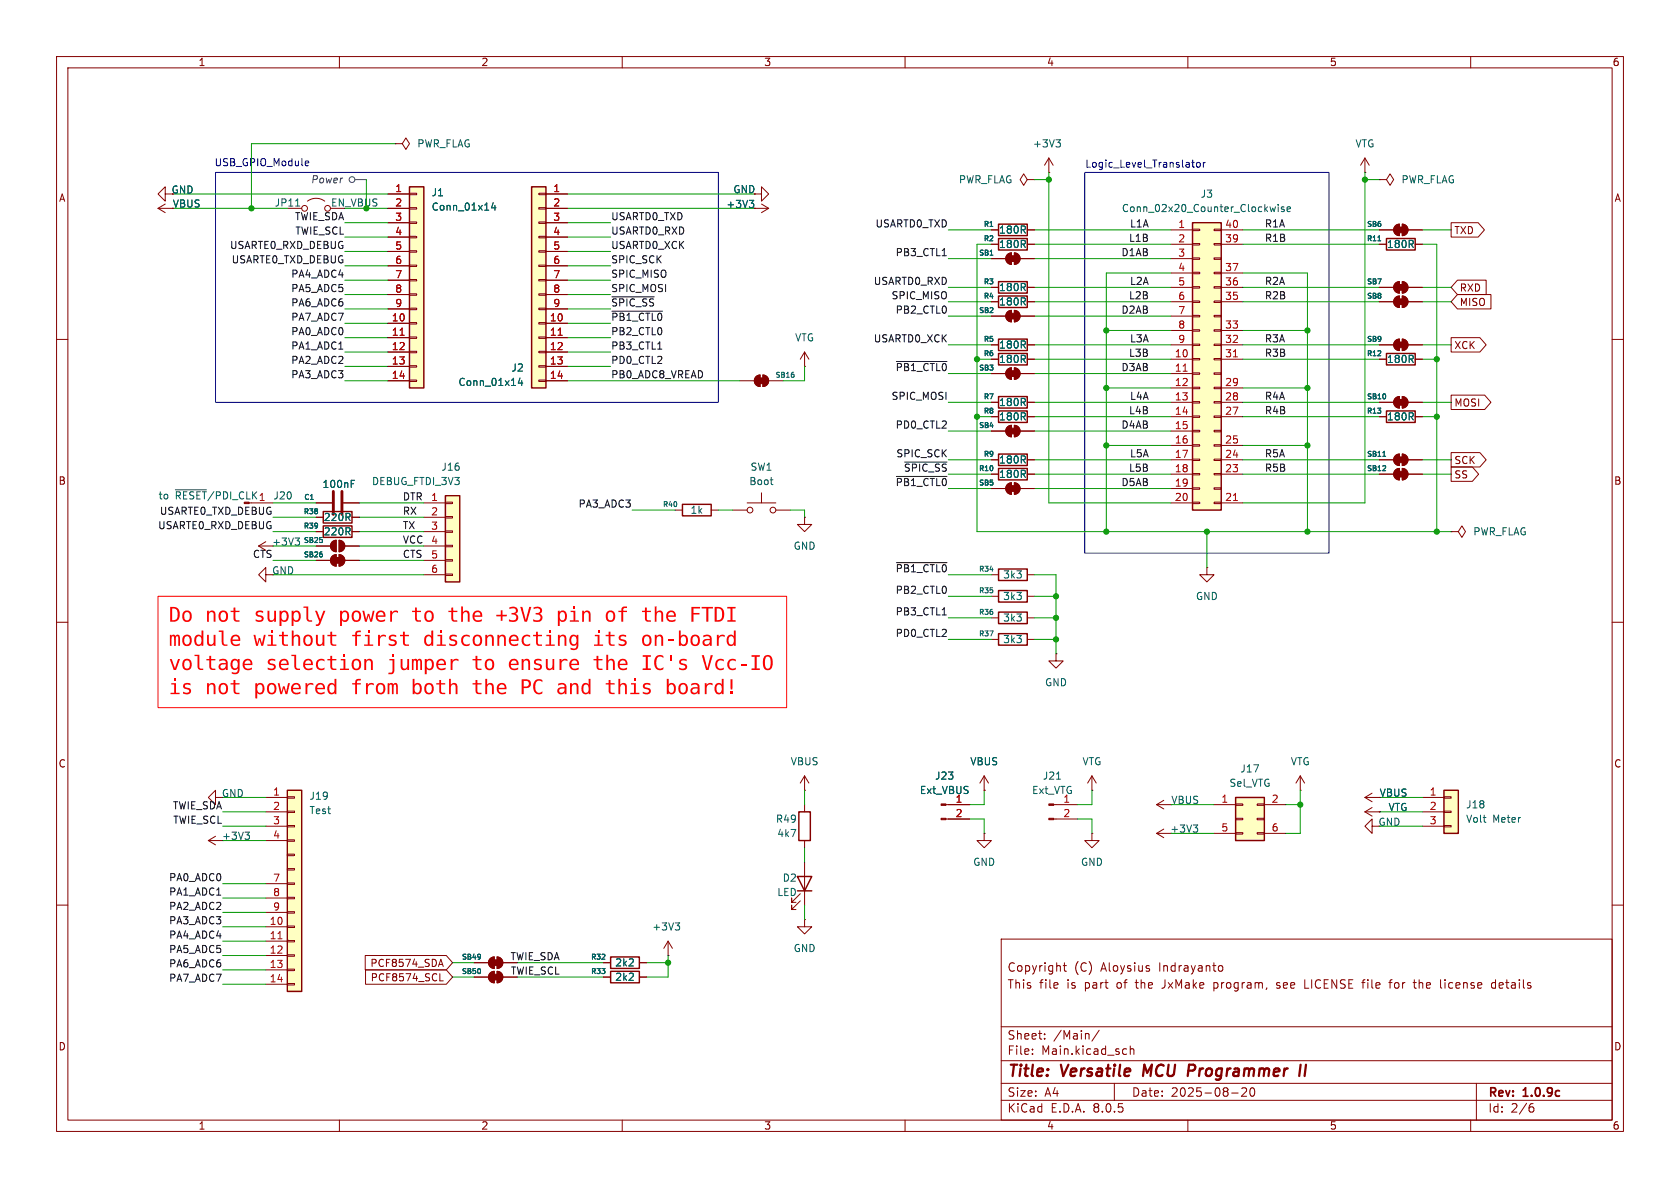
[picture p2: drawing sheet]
<svg xmlns="http://www.w3.org/2000/svg" width="297mm" height="210mm" viewBox="0 0 297 210" stroke-linecap="round" stroke-linejoin="round" font-family="sans-serif">
<defs><g id="words">
<g font-size="3.5" fill="#f00">
<text x="29.8" y="111">Do not</text>
<text x="44.8" y="111">supply</text>
<text x="59.8" y="111">power</text>
<text x="72.6" y="111">to</text>
<text x="79" y="111">the</text>
<text x="87.6" y="111">+3V3 pin</text>
<text x="106.9" y="111">of</text>
<text x="113.3" y="111">the</text>
<text x="121.8" y="111">FTDI</text>
<text x="29.8" y="115.2">module</text>
<text x="29.8" y="119.5">voltage</text>
<text x="44.8" y="115.2">without</text>
<text x="47" y="119.5">selection</text>
<text x="61.9" y="115.2">first</text>
<text x="68.3" y="119.5">jumper</text>
<text x="74.8" y="115.2">disconnecting</text>
<text x="83.3" y="119.5">to</text>
<text x="89.7" y="119.5">ensure</text>
<text x="104.7" y="119.5">the</text>
<text x="104.7" y="115.2">its</text>
<text x="113.3" y="115.2">on-board</text>
<text x="113.3" y="119.5">IC's</text>
<text x="124" y="119.5">Vcc-IO</text>
<text x="29.8" y="123.8">is</text>
<text x="36.3" y="123.8">not</text>
<text x="44.8" y="123.8">powered</text>
<text x="61.9" y="123.8">from</text>
<text x="72.6" y="123.8">both</text>
<text x="83.3" y="123.8">the</text>
<text x="91.9" y="123.8">PC and</text>
<text x="106.9" y="123.8">this</text>
<text x="117.5" y="123.8">board!</text>
</g>
<g font-size="2.8" fill="#840000">
<text x="178" y="190.9">Title:</text>
<text x="187.7" y="190.9">Versatile</text>
<text x="202.9" y="190.9">MCU</text>
<text x="211.6" y="190.9">Programmer</text>
</g>
<g font-size="2.1" fill="#840000">
<text x="178" y="172">Copyright</text>
<text x="189.9" y="172">(C)</text>
<text x="194.7" y="172">Aloysius</text>
<text x="205" y="172">Indrayanto</text>
<text x="178" y="175">This</text>
<text x="183.7" y="175">file</text>
<text x="188.7" y="175">is</text>
<text x="191.9" y="175">part</text>
<text x="197.7" y="175">of</text>
<text x="201.2" y="175">the</text>
<text x="206" y="175">JxMake</text>
<text x="215.2" y="175">program,</text>
<text x="226.5" y="175">see</text>
<text x="231.6" y="175">LICENSE</text>
<text x="242.1" y="175">file</text>
<text x="247" y="175">for</text>
<text x="251.5" y="175">the</text>
<text x="256.3" y="175">license</text>
<text x="265.5" y="175">details</text>
<text x="178" y="184">Sheet:</text>
<text x="186.2" y="184">/Main/</text>
<text x="178" y="186.7">File:</text>
<text x="184.1" y="186.7">Main.kicad_sch</text>
<text x="178" y="196.9">KiCad</text>
<text x="178" y="194.1">Size:</text>
<text x="184.7" y="194.1">A4</text>
<text x="185.7" y="196.9">E.D.A.</text>
<text x="193.3" y="196.9">8.0.5</text>
<text x="200" y="194.1">Date:</text>
<text x="207" y="194.1">2025-08-20</text>
<text x="263" y="194.3">Rev:</text>
<text x="263" y="196.9">Id:</text>
<text x="267.1" y="196.9">2/6</text>
<text x="269.4" y="194.3">1.0.9c</text>
</g>
<g font-size="1.8" fill="#840000">
<text x="35" y="11.9">1</text>
<text x="85" y="11.9">2</text>
<text x="135" y="11.9">3</text>
<text x="185" y="11.9">4</text>
<text x="235" y="11.9">5</text>
<text x="285" y="11.9">6</text>
<text x="10.3" y="35.9">A</text>
<text x="30.2" y="34.4">GND</text>
<text x="129.5" y="34.4">GND</text>
<text x="285.3" y="35.9">A</text>
<text x="30.4" y="36.9">VBUS</text>
<text x="257" y="41.6">TXD</text>
<text x="258" y="51.8">RXD</text>
<text x="258" y="54.3">MISO</text>
<text x="257" y="61.9">XCK</text>
<text x="257" y="72.1">MOSI</text>
<text x="257" y="82.2">SCK</text>
<text x="10.3" y="85.9">B</text>
<text x="257" y="84.8">SS</text>
<text x="285.3" y="85.9">B</text>
<text x="10.3" y="135.9">C</text>
<text x="285.3" y="135.9">C</text>
<text x="243.8" y="141">VBUS</text>
<text x="65.4" y="171.1">PCF8574_SDA</text>
<text x="65.4" y="173.7">PCF8574_SCL</text>
<text x="10.3" y="185.9">D</text>
<text x="285.3" y="185.9">D</text>
<text x="35" y="199.9">1</text>
<text x="85" y="199.9">2</text>
<text x="135" y="199.9">3</text>
<text x="185" y="199.9">4</text>
<text x="235" y="199.9">5</text>
<text x="285" y="199.9">6</text>
</g>
<g font-size="1.8" fill="#0000c2">
<text x="37.8" y="29.5">USB_GPIO_Module</text>
<text x="191.8" y="29.7">Logic_Level_Translator</text>
</g>
<g font-size="1.8" fill="#006464">
<text x="73.7" y="26.3">PWR_FLAG</text>
<text x="182.5" y="26.3">+3V3</text>
<text x="239.5" y="26.3">VTG</text>
<text x="76.2" y="34.9">J1</text>
<text x="169.4" y="32.6">PWR_FLAG</text>
<text x="212.2" y="35.2">J3</text>
<text x="247.7" y="32.6">PWR_FLAG</text>
<text x="48.5" y="36.7">JP11</text>
<text x="76.2" y="37.4">Conn_01x14</text>
<text x="128.3" y="37">+3V3</text>
<text x="176.5" y="41.5">180R</text>
<text x="198.2" y="37.7">Conn_02x20_Counter_Clockwise</text>
<text x="176.5" y="44">180R</text>
<text x="245.1" y="44">180R</text>
<text x="176.5" y="51.7">180R</text>
<text x="176.5" y="54.2">180R</text>
<text x="90.3" y="65.9">J2</text>
<text x="140.5" y="60.6">VTG</text>
<text x="176.5" y="64.4">180R</text>
<text x="176.5" y="61.8">180R</text>
<text x="245.1" y="64.4">180R</text>
<text x="80.9" y="68.4">Conn_01x14</text>
<text x="176.5" y="72">180R</text>
<text x="176.5" y="74.5">180R</text>
<text x="245.1" y="74.5">180R</text>
<text x="77.9" y="83.4">J16</text>
<text x="132.6" y="83.4">SW1</text>
<text x="176.5" y="82.1">180R</text>
<text x="27.9" y="88.5">to</text>
<text x="31" y="88.5">~{RESET}/PDI_CLK</text>
<text x="48.2" y="88.5">J20</text>
<text x="56.9" y="86.5">100nF</text>
<text x="65.7" y="86">DEBUG_FTDI_3V3</text>
<text x="132.4" y="86">Boot</text>
<text x="176.5" y="84.7">180R</text>
<text x="57.1" y="92.3">220R</text>
<text x="57.1" y="94.8">220R</text>
<text x="122" y="91">1k</text>
<text x="260.4" y="94.8">PWR_FLAG</text>
<text x="48" y="101.7">GND</text>
<text x="48" y="96.7">+3V3</text>
<text x="140.2" y="97.4">GND</text>
<text x="177.2" y="106.3">3k3</text>
<text x="177.2" y="102.5">3k3</text>
<text x="211.3" y="106.3">GND</text>
<text x="177.2" y="113.9">3k3</text>
<text x="177.2" y="110.1">3k3</text>
<text x="184.7" y="121.5">GND</text>
<text x="139.7" y="135.5">VBUS</text>
<text x="171.4" y="135.5">VBUS</text>
<text x="191.3" y="135.5">VTG</text>
<text x="219.2" y="136.8">J17</text>
<text x="228.1" y="135.5">VTG</text>
<text x="39.1" y="141.1">GND</text>
<text x="54.6" y="141.6">J19</text>
<text x="162.5" y="140.6">Ext_VBUS</text>
<text x="165.2" y="138">J23</text>
<text x="182.4" y="140.6">Ext_VTG</text>
<text x="184.3" y="138">J21</text>
<text x="187.9" y="142">1</text>
<text x="207" y="142.3">VBUS</text>
<text x="217.2" y="139.3">Sel_VTG</text>
<text x="245.4" y="143.6">VTG</text>
<text x="259.1" y="143.1">J18</text>
<text x="39.2" y="148.7">+3V3</text>
<text x="54.6" y="144.1">Test</text>
<text x="137.1" y="145.6">R49</text>
<text x="137.3" y="148.2">4k7</text>
<text x="206.8" y="147.4">+3V3</text>
<text x="243.6" y="146.2">GND</text>
<text x="259.1" y="145.6">Volt</text>
<text x="263.9" y="145.6">Meter</text>
<text x="172" y="153.3">GND</text>
<text x="191" y="153.3">GND</text>
<text x="137.3" y="158.6">LED</text>
<text x="138.3" y="156.1">D2</text>
<text x="115.2" y="164.7">+3V3</text>
<text x="108.7" y="173.6">2k2</text>
<text x="108.7" y="171">2k2</text>
<text x="140.2" y="168.5">GND</text>
</g>
<text font-size="1.8" fill="#484848" x="54.9" y="32.6">Power</text>
<g font-size="1.8" fill="#a90000">
<text x="69.8" y="34">1</text>
<text x="97.7" y="34">1</text>
<text x="69.8" y="36.6">2</text>
<text x="69.8" y="39.1">3</text>
<text x="69.8" y="41.7">4</text>
<text x="97.7" y="36.6">2</text>
<text x="97.7" y="39.1">3</text>
<text x="97.7" y="41.7">4</text>
<text x="208.2" y="40.4">1</text>
<text x="216.5" y="40.4">40</text>
<text x="69.8" y="44.2">5</text>
<text x="69.8" y="46.7">6</text>
<text x="97.7" y="44.2">5</text>
<text x="97.7" y="46.7">6</text>
<text x="208.2" y="42.9">2</text>
<text x="208.2" y="45.5">3</text>
<text x="216.5" y="42.9">39</text>
<text x="69.8" y="49.3">7</text>
<text x="69.8" y="51.8">8</text>
<text x="97.7" y="49.3">7</text>
<text x="97.7" y="51.8">8</text>
<text x="208.2" y="48">4</text>
<text x="208.2" y="50.5">5</text>
<text x="208.2" y="53.1">6</text>
<text x="216.5" y="53.1">35</text>
<text x="216.5" y="50.5">36</text>
<text x="216.5" y="48">37</text>
<text x="69.2" y="56.9">10</text>
<text x="69.2" y="59.4">11</text>
<text x="69.8" y="54.4">9</text>
<text x="97.1" y="56.9">10</text>
<text x="97.1" y="59.4">11</text>
<text x="97.7" y="54.4">9</text>
<text x="208.2" y="55.6">7</text>
<text x="208.2" y="58.2">8</text>
<text x="216.5" y="58.2">33</text>
<text x="69.2" y="62">12</text>
<text x="69.2" y="64.5">13</text>
<text x="97.1" y="62">12</text>
<text x="97.1" y="64.5">13</text>
<text x="207.6" y="63.2">10</text>
<text x="207.6" y="65.8">11</text>
<text x="208.2" y="60.7">9</text>
<text x="216.5" y="63.2">31</text>
<text x="216.5" y="60.7">32</text>
<text x="69.2" y="67.1">14</text>
<text x="97.1" y="67.1">14</text>
<text x="207.6" y="68.3">12</text>
<text x="207.6" y="70.9">13</text>
<text x="216.5" y="70.9">28</text>
<text x="216.5" y="68.3">29</text>
<text x="207.6" y="73.4">14</text>
<text x="207.6" y="75.9">15</text>
<text x="216.5" y="73.4">27</text>
<text x="207.6" y="78.5">16</text>
<text x="207.6" y="81">17</text>
<text x="207.6" y="83.6">18</text>
<text x="216.5" y="83.6">23</text>
<text x="216.5" y="81">24</text>
<text x="216.5" y="78.5">25</text>
<text x="45.6" y="88.6">1</text>
<text x="76.1" y="88.6">1</text>
<text x="207.6" y="86.1">19</text>
<text x="207.6" y="88.6">20</text>
<text x="216.5" y="88.6">21</text>
<text x="76.1" y="91.2">2</text>
<text x="76.1" y="93.7">3</text>
<text x="76.1" y="96.3">4</text>
<text x="76.1" y="98.8">5</text>
<text x="76.1" y="101.3">6</text>
<text x="48.2" y="140.7">1</text>
<text x="48.2" y="143.3">2</text>
<text x="168.8" y="142">1</text>
<text x="215.8" y="142">1</text>
<text x="224.7" y="142">2</text>
<text x="252.7" y="140.7">1</text>
<text x="252.7" y="143.3">2</text>
<text x="48.2" y="145.8">3</text>
<text x="48.2" y="148.3">4</text>
<text x="168.8" y="144.5">2</text>
<text x="187.9" y="144.5">2</text>
<text x="215.8" y="147.1">5</text>
<text x="224.7" y="147.1">6</text>
<text x="252.7" y="145.8">3</text>
<text x="48.2" y="156">7</text>
<text x="48.2" y="158.5">8</text>
<text x="48.2" y="161">9</text>
<text x="47.6" y="163.6">10</text>
<text x="47.6" y="166.1">11</text>
<text x="47.6" y="168.7">12</text>
<text x="47.6" y="171.2">13</text>
<text x="47.6" y="173.7">14</text>
</g>
<g font-size="1.8" fill="#0f0f0f">
<text x="52" y="39">TWIE_SDA</text>
<text x="52.1" y="41.6">TWIE_SCL</text>
<text x="107.9" y="41.6">USARTD0_RXD</text>
<text x="107.9" y="39">USARTD0_TXD</text>
<text x="154.7" y="40.3">USARTD0_TXD</text>
<text x="199.7" y="40.3">L1A</text>
<text x="223.5" y="40.3">R1A</text>
<text x="40.6" y="44.1">USARTE0_RXD_DEBUG</text>
<text x="40.9" y="46.6">USARTE0_TXD_DEBUG</text>
<text x="107.9" y="44.1">USARTD0_XCK</text>
<text x="107.9" y="46.6">SPIC_SCK</text>
<text x="158.2" y="45.4">PB3_CTL1</text>
<text x="198.2" y="45.4">D1AB</text>
<text x="199.5" y="42.8">L1B</text>
<text x="223.5" y="42.8">R1B</text>
<text x="51.4" y="49.2">PA4_ADC4</text>
<text x="51.4" y="51.7">PA5_ADC5</text>
<text x="107.9" y="49.2">SPIC_MISO</text>
<text x="107.9" y="51.7">SPIC_MOSI</text>
<text x="154.4" y="50.5">USARTD0_RXD</text>
<text x="157.5" y="53">SPIC_MISO</text>
<text x="199.5" y="53">L2B</text>
<text x="199.7" y="50.5">L2A</text>
<text x="223.5" y="50.5">R2A</text>
<text x="223.5" y="53">R2B</text>
<text x="51.4" y="54.3">PA6_ADC6</text>
<text x="51.4" y="59.3">PA0_ADC0</text>
<text x="51.4" y="56.8">PA7_ADC7</text>
<text x="107.9" y="54.3">~{SPIC_SS}</text>
<text x="107.9" y="56.8">~{PB1_CTL0}</text>
<text x="107.9" y="59.3">PB2_CTL0</text>
<text x="158.2" y="55.5">PB2_CTL0</text>
<text x="198.2" y="55.5">D2AB</text>
<text x="51.4" y="61.9">PA1_ADC1</text>
<text x="51.4" y="64.4">PA2_ADC2</text>
<text x="107.9" y="61.9">PB3_CTL1</text>
<text x="107.9" y="64.4">PD0_CTL2</text>
<text x="154.4" y="60.6">USARTD0_XCK</text>
<text x="158.2" y="65.7">~{PB1_CTL0}</text>
<text x="198.2" y="65.7">D3AB</text>
<text x="199.5" y="63.2">L3B</text>
<text x="199.7" y="60.6">L3A</text>
<text x="223.5" y="63.2">R3B</text>
<text x="223.5" y="60.6">R3A</text>
<text x="51.4" y="67">PA3_ADC3</text>
<text x="107.9" y="67">PB0_ADC8_VREAD</text>
<text x="157.5" y="70.8">SPIC_MOSI</text>
<text x="199.7" y="70.8">L4A</text>
<text x="223.5" y="70.8">R4A</text>
<text x="158.2" y="75.9">PD0_CTL2</text>
<text x="198.2" y="75.9">D4AB</text>
<text x="199.5" y="73.3">L4B</text>
<text x="223.5" y="73.3">R4B</text>
<text x="158.4" y="80.9">SPIC_SCK</text>
<text x="159.7" y="83.5">~{SPIC_SS}</text>
<text x="199.5" y="83.5">L5B</text>
<text x="199.7" y="80.9">L5A</text>
<text x="223.5" y="80.9">R5A</text>
<text x="223.5" y="83.5">R5B</text>
<text x="71.1" y="88.6">DTR</text>
<text x="102.2" y="89.8">PA3_ADC3</text>
<text x="158.2" y="86">~{PB1_CTL0}</text>
<text x="198.2" y="86">D5AB</text>
<text x="27.9" y="93.6">USARTE0_RXD_DEBUG</text>
<text x="28.2" y="91.1">USARTE0_TXD_DEBUG</text>
<text x="71.1" y="93.6">TX</text>
<text x="71.1" y="91.1">RX</text>
<text x="44.6" y="98.7">CTS</text>
<text x="71.1" y="98.7">CTS</text>
<text x="71.1" y="96.2">VCC</text>
<text x="158.2" y="101.3">~{PB1_CTL0}</text>
<text x="158.2" y="105.1">PB2_CTL0</text>
<text x="158.2" y="112.7">PD0_CTL2</text>
<text x="158.2" y="108.9">PB3_CTL1</text>
<text x="30.5" y="143.2">TWIE_SDA</text>
<text x="30.5" y="145.7">TWIE_SCL</text>
<text x="29.8" y="155.9">PA0_ADC0</text>
<text x="29.8" y="158.4">PA1_ADC1</text>
<text x="29.8" y="160.9">PA2_ADC2</text>
<text x="29.8" y="163.5">PA3_ADC3</text>
<text x="29.8" y="166">PA4_ADC4</text>
<text x="29.8" y="173.6">PA7_ADC7</text>
<text x="29.8" y="171.1">PA6_ADC6</text>
<text x="29.8" y="168.6">PA5_ADC5</text>
<text x="90.1" y="169.8">TWIE_SDA</text>
<text x="90.2" y="172.4">TWIE_SCL</text>
</g>
<text font-size="1.8" fill="#009600" x="58.4" y="36.7">EN_VBUS</text>
<g font-size="1.2" fill="#006464">
<text x="173.8" y="40.3">R1</text>
<text x="241.6" y="40.3">SB6</text>
<text x="173" y="45.4">SB1</text>
<text x="173.8" y="42.8">R2</text>
<text x="241.5" y="42.8">R11</text>
<text x="173.8" y="50.5">R3</text>
<text x="173.8" y="53">R4</text>
<text x="241.6" y="50.5">SB7</text>
<text x="241.6" y="53">SB8</text>
<text x="173" y="55.5">SB2</text>
<text x="173" y="65.7">SB3</text>
<text x="173.8" y="63.2">R6</text>
<text x="173.8" y="60.6">R5</text>
<text x="241.5" y="63.2">R12</text>
<text x="241.6" y="60.6">SB9</text>
<text x="137" y="67">SB16</text>
<text x="173.8" y="70.8">R7</text>
<text x="241.6" y="70.8">SB10</text>
<text x="173" y="75.9">SB4</text>
<text x="173.8" y="73.3">R8</text>
<text x="241.5" y="73.3">R13</text>
<text x="173" y="83.5">R10</text>
<text x="173.8" y="80.9">R9</text>
<text x="241.6" y="80.9">SB11</text>
<text x="241.6" y="83.5">SB12</text>
<text x="53.7" y="88.6">C1</text>
<text x="117.1" y="89.8">R40</text>
<text x="173" y="86">SB5</text>
<text x="53.6" y="91.1">R38</text>
<text x="53.6" y="93.6">R39</text>
<text x="53.6" y="96.2">SB25</text>
<text x="53.6" y="98.7">SB26</text>
<text x="173" y="101.3">R34</text>
<text x="173" y="105.1">R35</text>
<text x="173" y="112.7">R37</text>
<text x="173" y="108.9">R36</text>
<text x="81.5" y="172.4">SB50</text>
<text x="81.5" y="169.8">SB49</text>
<text x="104.4" y="172.4">R33</text>
<text x="104.4" y="169.8">R32</text>
</g>
</g></defs>
<g fill="none" stroke="#840000" stroke-width=".18">
<path d="M10 10h277v190h-277zM12 12h273v186h-273zM60 10v2M110 10v2M160 10v2M210 10v2M260 10v2M10 60h2M285 60h2M10 110h2M285 110h2M10 160h2"/>
<path d="M285 160h2M177 166h108v32h-108zM188 170.7h.5M188.2 170.2v1.3l.3 .2M203 171.2l.2 .2-.2 .3M203 170.7l.2 .1M214.6 173.7v1.5M214.6 174.6l.1 .1M214.7 173.7l-.1 .1M215.5 170.8l.4-.1 .3 .3v.4l-.2 .2h-.5M225.7 174.6l.4 .1M225.9 173.7l-.2 .2 .2 .3"/>
<path d="M230.7 173.2v1.5h.7M240.7 173.7h.6M241.3 173.2l-.3 .1M245.5 173.7h.6M246.1 173.2l-.4 .2v1.3M249.8 173.7h.6M250.1 174.6l.3 .1M255.5 173.2v.1M255.5 173.7v1M264.4 173.8l-.4-.1-.3 .3v.4l.1 .2h.6M264.4 173.2v1.5M60 198v2"/>
<path d="M110 198v2M160 198v2M177 194.5h108M177 191.5h108M177 187.5h108M177 181.5h108M182.5 186.3v.1M182.5 185.5v.1M184.7 183.6v.1M184.7 182.8v.1M194.3 182.1l-1.3 2M197 191.5v3"/>
<path d="M199 185.4l.2 .1M199.2 186.3l-.2 .1M199.8 184.9v1.5M199.8 185.5l.2-.1 .4 .1 .1 .9M210 198v2M217.7 193.2h1.2M220.3 192.4v.5l-.8 .9h.9M221.1 192.4a.81 .81 0 0 0 .4 1.4l.2-.1 .1-.5-.1-.8M260 198v2M261 191.5v6.5M270.6 195.7h.3l.3 .3-.1 .5-.5 .1M271 195.1l-.4 .1"/>
</g>
<path d="M202.3 188.2l-.2 2M210.2 188.2h.8M211.1 189.2l-1 .1M229.9 188.2l-.2 2M230.9 188.2l-.3 2" fill="none" stroke="#840000" stroke-width=".4"/>
<path d="M50.8 139.7h2.5v35.6h-2.5z" fill="#ffffc2"/>
<g fill="none" stroke="#840000" stroke-width=".18">
<path d="M27.9 36.8l1.3 .8M27.9 36.8h2.6M29.2 34.3v-1.3l-1.3 1.3 1.3 1.3v-1.3h1.3M29.2 36.1l-1.3 .7M50.8 36.8h2.5M54.4 35.6a2.54 2.54 0 0 1 3 0M133.3 36.8h.1M133.3 34.3h1.3v-1.3l1.3 1.3-1.3 1.3v-1.3M133.3 36.8h2.6M134.6 36.1l1.3 .7M135.9 36.8l-1.3 .8M185.4 30.5h.1"/>
<path d="M185.4 27.9l-.7 1.3M185.4 27.9v2.6M185.4 27.9l.8 1.3M243.8 31.8h1.3l.6-1.1 .7 1.1-.7 1-.6-1M243.8 31.8h.1M246.7 39.9l.7-.3v2.1a1.02 1.02 0 0 1-.9-.7 1.02 1.02 0 0 1 .2-1.1zM247.9 39.6a1.02 1.02 0 0 1 1 1 1.02 1.02 0 0 1-1 1.1zM175.3 50.8h1.2M175.3 55.9h2.5M175.3 53.3h1.2M175.3 45.7h2.5M178.1 55.2l.7-.3v2a1.02 1.02 0 0 1-.9-.6 1.02 1.02 0 0 1 .2-1.1z"/>
<path d="M178.1 45l.7-.3v2a1.02 1.02 0 0 1-.9-.6 1.02 1.02 0 0 1 .2-1.1zM179.3 54.9a1.02 1.02 0 0 1 1 1 1.02 1.02 0 0 1-1 1zM179.3 44.7a1.02 1.02 0 0 1 1 1 1.02 1.02 0 0 1-1 1zM180.3 55.9h2.6M180.3 45.7h2.6M181.6 50.8h1.3M181.6 53.3h1.3M243.8 50.8h2.6M243.8 53.3h2.6M243.8 43.2h1.3M243.8 40.6h2.6M246.7 50.1l.7-.3v2a1.02 1.02 0 0 1-.9-.6 1.02 1.02 0 0 1 .2-1.1z"/>
<path d="M246.7 52.6l.7-.3v2.1a1.02 1.02 0 0 1-.9-.7 1.02 1.02 0 0 1 .2-1.1zM247.9 49.8a1.02 1.02 0 0 1 1 1 1.02 1.02 0 0 1-1 1zM247.9 52.3a1.02 1.02 0 0 1 1 1 1.02 1.02 0 0 1-1 1.1zM247.9 59.9a1.02 1.02 0 0 1 1 1.1 1.02 1.02 0 0 1-1 1zM248.9 50.8h2.6M248.9 53.3h2.6M248.9 40.6h2.6M250.2 43.2h1.3M130.8 67.3h2.5M133.6 66.6l.8-.3v2a1.02 1.02 0 0 1-1-.6 1.02 1.02 0 0 1 .2-1.1zM134.9 66.3a1.02 1.02 0 0 1 1 1 1.02 1.02 0 0 1-1 1zM135.9 67.3h2.5"/>
<path d="M142.2 64.8h.1M142.2 62.2v2.6M142.2 62.2l-.7 1.3M142.2 62.2l.8 1.3M175.3 71.1h1.2M175.3 73.7h1.2M175.3 76.2h2.5M175.3 63.5h1.2M175.3 66h2.5M175.3 61h1.2M178.1 75.5l.7-.3v2a1.02 1.02 0 0 1-.9-.6 1.02 1.02 0 0 1 .2-1.1zM178.1 65.3l.7-.3v2.1a1.02 1.02 0 0 1-.9-.7 1.02 1.02 0 0 1 .2-1.1z"/>
<path d="M179.3 75.2a1.02 1.02 0 0 1 1 1 1.02 1.02 0 0 1-1 1zM179.3 65a1.02 1.02 0 0 1 1 1 1.02 1.02 0 0 1-1 1.1zM180.3 76.2h2.6M180.3 66h2.6M181.6 71.1h1.3M181.6 73.7h1.3M181.6 63.5h1.3M181.6 61h1.3M243.8 71.1h2.6M243.8 73.7h1.3M243.8 63.5h1.3M243.8 61h2.6"/>
<path d="M246.7 60.2l.7-.3v2.1a1.02 1.02 0 0 1-.9-.7 1.02 1.02 0 0 1 .2-1.1zM246.7 70.4l.7-.3v2a1.02 1.02 0 0 1-.9-.6 1.02 1.02 0 0 1 .2-1.1zM247.9 70.1a1.02 1.02 0 0 1 1 1 1.02 1.02 0 0 1-1 1zM248.9 71.1h2.6M248.9 61h2.6M250.2 73.7h1.3M250.2 63.5h1.3M175.3 81.3h1.2M175.3 83.8h1.2M181.6 81.3h1.3M181.6 83.8h1.3M243.8 81.3h2.6"/>
<path d="M243.8 83.8h2.6M246.7 80.6l.7-.3v2a1.02 1.02 0 0 1-.9-.6 1.02 1.02 0 0 1 .2-1.1zM246.7 83.1l.7-.3v2a1.02 1.02 0 0 1-.9-.6 1.02 1.02 0 0 1 .2-1.1zM247.9 80.3a1.02 1.02 0 0 1 1 1 1.02 1.02 0 0 1-1 1zM247.9 82.8a1.02 1.02 0 0 1 1 1 1.02 1.02 0 0 1-1 1zM248.9 81.3h2.6M248.9 83.8h2.6M256.5 94h1.3l.6-1 .7 1-.7 1-.6-1M256.5 94h.1M186.7 115.6v1.2h1.3l-1.3 1.3-1.3-1.3h1.3M186.7 115.6h.1M174 139.7h.1"/>
<path d="M174 137.2l-.8 1.2M174 137.2v2.5M174 137.2l.8 1.2M193 139.7h.1M193 137.2l-.7 1.2M193 137.2v2.5M193 137.2l.8 1.2M229.9 139.7h.1M229.9 137.2l-.8 1.2M229.9 137.2v2.5M229.9 137.2l.7 1.2M47 141h3.8"/>
<path d="M47 143.5h3.8M47 146.1h3.8M47 148.6h3.8M47 156.2h3.8M47 158.8h3.8M50.8 158.6h1.3v.3h-1.3zM50.8 156.1h1.3v.2h-1.3zM50.8 153.5h1.3v.3h-1.3zM50.8 151h1.3v.3h-1.3zM50.8 148.5h1.3v.2h-1.3zM50.8 145.9h1.3v.3h-1.3zM50.8 143.4h1.3v.2h-1.3z"/>
<path d="M50.8 140.8h1.3v.3h-1.3zM142.2 142.2v1.3M142.2 148.6v1.3M174 147.3v1.3h1.3l-1.3 1.3-1.3-1.3h1.3M174 147.3h.1M186.3 144.8h4.2M186.3 142.2h4.2M193 147.3v1.3h1.3l-1.3 1.3-1.2-1.3h1.2M193 147.3h.1M241.3 141h2.5M241.3 141l1.3 .7M242.6 146.1v-1.3l-1.3 1.3 1.3 1.2v-1.2h1.2"/>
<path d="M242.6 140.2l-1.3 .8M47 163.8h3.8M47 166.4h3.8M47 168.9h3.8M47 171.5h3.8M47 174h3.8M47 161.3h3.8M50.8 173.9h1.3v.2h-1.3zM50.8 171.3h1.3v.3h-1.3zM50.8 168.8h1.3v.2h-1.3zM50.8 166.2h1.3v.3h-1.3zM50.8 163.7h1.3v.3h-1.3z"/>
<path d="M50.8 161.2h1.3v.2h-1.3zM83.8 172.7h2.6M83.8 170.2h2.6M86.7 172l.7-.3v2a1.02 1.02 0 0 1-1-.6 1.02 1.02 0 0 1 .3-1.1zM86.7 169.5l.7-.3v2a1.02 1.02 0 0 1-1-.6 1.02 1.02 0 0 1 .3-1.1zM87.9 171.7a1.02 1.02 0 0 1 1 1 1.02 1.02 0 0 1-1 1zM87.9 169.2a1.02 1.02 0 0 1 1 1 1.02 1.02 0 0 1-1 1zM88.9 172.7h2.5M88.9 170.2h2.5M106.7 172.7h1.2M106.7 170.2h1.2M113 172.7h1.3"/>
<path d="M113 170.2h1.3M118.1 168.9h.1M118.1 166.4l-.8 1.2M118.1 166.4v2.5M118.1 166.4l.8 1.2"/>
<circle cx="53.8" cy="36.8" r=".51"/>
<circle cx="57.9" cy="36.8" r=".51"/>
</g>
<g fill="none" stroke="#840000" stroke-width=".25">
<path d="M176.5 49.8h5.1v2h-5.1zM176.5 52.3h5.1v2.1h-5.1zM176.5 59.9h5.1v2.1h-5.1zM245.1 42.2h5.1v2h-5.1zM176.5 70.1h5.1v2h-5.1zM176.5 72.6h5.1v2.1h-5.1zM176.5 62.5h5.1v2h-5.1zM245.1 72.6h5.1v2.1h-5.1zM245.1 62.5h5.1v2h-5.1zM176.5 80.3h5.1v2h-5.1zM176.5 82.8h5.1v2h-5.1zM50.8 139.7h2.5v35.6h-2.5z"/>
<path d="M141.2 143.5h2.1v5.1h-2.1zM107.9 171.7h5.1v2h-5.1zM107.9 169.2h5.1v2h-5.1z"/>
</g>
<path d="M49.1 166h.8" fill="none" stroke="#a90000" stroke-width=".18"/>
<g fill="#840000" stroke="#840000" stroke-width=".18">
<path d="M178.6 75.7h1v1h-1z"/>
<path d="M178.1 75.5l.7-.3v2a1.02 1.02 0 0 1-.9-.6 1.02 1.02 0 0 1 .2-1.1z"/>
<path d="M179.3 75.2a1.02 1.02 0 0 1 1 1 1.02 1.02 0 0 1-1 1z"/>
<path d="M178.6 55.4h1v1h-1z"/>
<path d="M178.1 55.2l.7-.3v2a1.02 1.02 0 0 1-.9-.6 1.02 1.02 0 0 1 .2-1.1z"/>
<path d="M179.3 54.9a1.02 1.02 0 0 1 1 1 1.02 1.02 0 0 1-1 1z"/>
<path d="M178.6 65.5h1v1h-1z"/>
<path d="M178.1 65.3l.7-.3v2.1a1.02 1.02 0 0 1-.9-.7 1.02 1.02 0 0 1 .2-1.1z"/>
<path d="M179.3 65a1.02 1.02 0 0 1 1 1 1.02 1.02 0 0 1-1 1.1z"/>
<path d="M178.6 45.2h1v1h-1z"/>
<path d="M178.1 45l.7-.3v2a1.02 1.02 0 0 1-.9-.6 1.02 1.02 0 0 1 .2-1.1z"/>
<path d="M179.3 44.7a1.02 1.02 0 0 1 1 1 1.02 1.02 0 0 1-1 1z"/>
<path d="M247.1 50.3h1.1v1h-1.1z"/>
<path d="M246.7 50.1l.7-.3v2a1.02 1.02 0 0 1-.9-.6 1.02 1.02 0 0 1 .2-1.1z"/>
<path d="M247.9 49.8a1.02 1.02 0 0 1 1 1 1.02 1.02 0 0 1-1 1z"/>
<path d="M247.1 52.8h1.1v1h-1.1z"/>
<path d="M246.7 52.6l.7-.3v2.1a1.02 1.02 0 0 1-.9-.7 1.02 1.02 0 0 1 .2-1.1z"/>
<path d="M247.9 52.3a1.02 1.02 0 0 1 1 1 1.02 1.02 0 0 1-1 1.1z"/>
<path d="M247.1 60.5h1.1v1h-1.1z"/>
<path d="M246.7 60.2l.7-.3v2.1a1.02 1.02 0 0 1-.9-.7 1.02 1.02 0 0 1 .2-1.1z"/>
<path d="M247.9 59.9a1.02 1.02 0 0 1 1 1.1 1.02 1.02 0 0 1-1 1z"/>
<path d="M247.1 40.1h1.1v1h-1.1z"/>
<path d="M246.7 39.9l.7-.3v2.1a1.02 1.02 0 0 1-.9-.7 1.02 1.02 0 0 1 .2-1.1z"/>
<path d="M247.9 39.6a1.02 1.02 0 0 1 1 1 1.02 1.02 0 0 1-1 1.1z"/>
<path d="M87.1 172.2h1v1h-1z"/>
<path d="M86.7 172l.7-.3v2a1.02 1.02 0 0 1-1-.6 1.02 1.02 0 0 1 .3-1.1z"/>
<path d="M87.9 171.7a1.02 1.02 0 0 1 1 1 1.02 1.02 0 0 1-1 1z"/>
<path d="M87.1 169.7h1v1h-1z"/>
<path d="M86.7 169.5l.7-.3v2a1.02 1.02 0 0 1-1-.6 1.02 1.02 0 0 1 .3-1.1z"/>
<path d="M87.9 169.2a1.02 1.02 0 0 1 1 1 1.02 1.02 0 0 1-1 1z"/>
<path d="M247.1 80.8h1.1v1h-1.1z"/>
<path d="M246.7 80.6l.7-.3v2a1.02 1.02 0 0 1-.9-.6 1.02 1.02 0 0 1 .2-1.1z"/>
<path d="M247.9 80.3a1.02 1.02 0 0 1 1 1 1.02 1.02 0 0 1-1 1z"/>
<path d="M247.1 83.3h1.1v1h-1.1z"/>
<path d="M246.7 83.1l.7-.3v2a1.02 1.02 0 0 1-.9-.6 1.02 1.02 0 0 1 .2-1.1z"/>
<path d="M247.9 82.8a1.02 1.02 0 0 1 1 1 1.02 1.02 0 0 1-1 1z"/>
<path d="M247.1 70.6h1.1v1h-1.1z"/>
<path d="M246.7 70.4l.7-.3v2a1.02 1.02 0 0 1-.9-.6 1.02 1.02 0 0 1 .2-1.1z"/>
<path d="M247.9 70.1a1.02 1.02 0 0 1 1 1 1.02 1.02 0 0 1-1 1z"/>
<path d="M185.4 144.7h.9v.2h-.9z"/>
<path d="M185.4 142.1h.9v.3h-.9z"/>
<path d="M134.1 66.8h1v1h-1z"/>
<path d="M134.9 66.3a1.02 1.02 0 0 1 1 1 1.02 1.02 0 0 1-1 1z"/>
<path d="M133.6 66.6l.8-.3v2a1.02 1.02 0 0 1-1-.6 1.02 1.02 0 0 1 .2-1.1z"/>
</g>
<path d="M52.3 36.4h.7M132.5 35.4h.8l-.5 .5M133 35.9l.3 .2v.3l-.3 .3M186.7 24.7h.8l-.5 .5M187.2 25.2l.3 .2v.3l-.3 .3M175 45.1h.5M243.6 42.6h.5M244.5 80.7h.5M186.8 137.7h.7M119.4 163.1h.8l-.5 .5M119.9 163.6l.3 .3v.3l-.3 .2" fill="none" stroke="#006464" stroke-width=".18"/>
<path d="M255.3 139.7h2.5v7.6h-2.5z" fill="#ffffc2"/>
<path d="M241.3 143.5h2.5M241.3 143.5l1.3 .8M242.6 142.7l-1.3 .8M243.8 143.5h.1M251.5 141h3.8M251.5 143.5h3.8M251.5 146.1h3.8M255.3 145.9h1.2v.3h-1.2zM255.3 143.4h1.2v.2h-1.2zM255.3 140.8h1.2v.3h-1.2z" fill="none" stroke="#840000" stroke-width=".18"/>
<path d="M255.3 139.7h2.5v7.6h-2.5z" fill="none" stroke="#840000" stroke-width=".25"/>
<path d="M94 33h2.5v35.6h-2.5z" fill="#ffffc2"/>
<g fill="none" stroke="#840000" stroke-width=".18">
<path d="M95.2 39.2h1.3v.3h-1.3zM95.2 36.7h1.3v.3h-1.3zM95.2 34.2h1.3v.2h-1.3zM96.5 34.3h3.8M96.5 36.8h3.8M96.5 39.4h3.8M95.2 59.6h1.3v.2h-1.3zM95.2 57h1.3v.3h-1.3zM95.2 54.5h1.3v.2h-1.3zM95.2 51.9h1.3v.3h-1.3zM95.2 49.4h1.3v.3h-1.3zM95.2 46.9h1.3v.2h-1.3z"/>
<path d="M95.2 44.3h1.3v.3h-1.3zM95.2 41.8h1.3v.2h-1.3zM96.5 57.2h3.8M96.5 59.7h3.8M96.5 41.9h3.8M96.5 44.5h3.8M96.5 47h3.8M96.5 49.5h3.8M96.5 52.1h3.8M96.5 54.6h3.8M95.2 67.2h1.3v.2h-1.3zM95.2 64.6h1.3v.3h-1.3z"/>
<path d="M95.2 62.1h1.3v.3h-1.3zM96.5 62.2h3.8M96.5 64.8h3.8M96.5 67.3h3.8"/>
</g>
<path d="M94 33h2.5v35.6h-2.5z" fill="none" stroke="#840000" stroke-width=".25"/>
<path d="M98.7 59.3h.7" fill="none" stroke="#a90000" stroke-width=".18"/>
<path d="M91.9 66.8l-.3 .9h.8M92.2 67.3v.8" fill="none" stroke="#006464" stroke-width=".18"/>
<path d="M72.4 33h2.5v35.6h-2.5z" fill="#ffffc2"/>
<g fill="none" stroke="#840000" stroke-width=".18">
<path d="M68.6 34.3h3.8M68.6 36.8h3.8M68.6 39.4h3.8M72.4 39.2h1.3v.3h-1.3zM72.4 36.7h1.3v.3h-1.3zM72.4 34.2h1.3v.2h-1.3zM68.6 57.2h3.8M68.6 59.7h3.8M68.6 41.9h3.8M68.6 44.5h3.8M68.6 47h3.8M68.6 49.5h3.8"/>
<path d="M68.6 52.1h3.8M68.6 54.6h3.8M72.4 59.6h1.3v.2h-1.3zM72.4 57h1.3v.3h-1.3zM72.4 54.5h1.3v.2h-1.3zM72.4 51.9h1.3v.3h-1.3zM72.4 49.4h1.3v.3h-1.3zM72.4 46.9h1.3v.2h-1.3zM72.4 44.3h1.3v.3h-1.3zM72.4 41.8h1.3v.2h-1.3zM68.6 62.2h3.8M68.6 64.8h3.8"/>
<path d="M68.6 67.3h3.8M72.4 67.2h1.3v.2h-1.3zM72.4 64.6h1.3v.3h-1.3zM72.4 62.1h1.3v.3h-1.3zM204.5 142.2l1.2 .8M204.5 142.2h2.5M204.5 147.3l1.2 .8M204.5 147.3h2.5M205.7 141.5l-1.2 .7M205.7 146.6l-1.2 .7"/>
</g>
<path d="M72.4 33h2.5v35.6h-2.5z" fill="none" stroke="#840000" stroke-width=".25"/>
<path d="M70.7 59.3h.8" fill="none" stroke="#a90000" stroke-width=".18"/>
<path d="M87.2 35.8l-.3 .9h.8M87.5 36.3v.9M211 145.8h.7l-.4 .5M211.5 146.3l.2 .3v.3l-.2 .2" fill="none" stroke="#006464" stroke-width=".18"/>
<path d="M218.4 141h5.1v7.6h-5.1z" fill="#ffffc2"/>
<g fill="none" stroke="#840000" stroke-width=".18">
<path d="M181.6 31.8l-.6-1.1-.7 1.1 .7 1 .6-1h1.3M182.9 31.8h.1M175.3 43.2h1.2M175.3 40.6h1.2M181.6 43.2h1.3M181.6 40.6h1.3M45.7 96.5h2.6M45.7 96.5l1.3 .8M47 95.8l-1.3 .7M214.6 142.2h3.8M214.6 147.3h3.8M218.4 147.2h1.3v.2h-1.3z"/>
<path d="M218.4 144.7h1.3v.2h-1.3zM218.4 142.1h1.3v.3h-1.3zM222.2 147.2h1.3v.2h-1.3zM222.2 144.7h1.3v.2h-1.3zM222.2 142.1h1.3v.3h-1.3zM223.5 142.2h3.8M223.5 147.3h3.8"/>
</g>
<path d="M176.5 39.6h5.1v2.1h-5.1zM176.5 42.2h5.1v2h-5.1zM218.4 141h5.1v7.6h-5.1z" fill="none" stroke="#840000" stroke-width=".25"/>
<path d="M52.2 95.1h.8l-.5 .5M52.7 95.6l.3 .2v.3l-.3 .3" fill="none" stroke="#006464" stroke-width=".18"/>
<path d="M210.8 39.4h5.1v50.8h-5.1z" fill="#ffffc2"/>
<g fill="none" stroke="#840000" stroke-width=".18">
<path d="M69.8 25.4h1.3l.7-1 .6 1-.6 1-.7-1M69.8 25.4h.1M241.3 30.5h.1M241.3 27.9l-.8 1.3M241.3 27.9v2.6M241.3 27.9l.8 1.3M207 40.6h3.8M207 43.2h3.8M207 45.7h3.8M207 58.4h3.8M207 53.3h3.8M207 50.8h3.8"/>
<path d="M207 48.3h3.8M207 55.9h3.8M210.8 58.3h1.3v.2h-1.3zM210.8 55.8h1.3v.2h-1.3zM210.8 53.2h1.3v.3h-1.3zM210.8 50.7h1.3v.2h-1.3zM210.8 48.1h1.3v.3h-1.3zM210.8 45.6h1.3v.2h-1.3zM210.8 43.1h1.3v.2h-1.3zM210.8 40.5h1.3v.3h-1.3zM214.6 58.3h1.3v.2h-1.3zM214.6 55.8h1.3v.2h-1.3z"/>
<path d="M214.6 53.2h1.3v.3h-1.3zM214.6 50.7h1.3v.2h-1.3zM214.6 48.1h1.3v.3h-1.3zM214.6 45.6h1.3v.2h-1.3zM214.6 43.1h1.3v.2h-1.3zM214.6 40.5h1.3v.3h-1.3zM215.9 40.6h3.8M215.9 43.2h3.8M215.9 58.4h3.8M215.9 53.3h3.8M215.9 50.8h3.8M215.9 48.3h3.8"/>
<path d="M207 63.5h3.8M207 66h3.8M207 68.6h3.8M207 71.1h3.8M207 73.7h3.8M207 76.2h3.8M207 78.7h3.8M207 61h3.8M210.8 78.6h1.3v.3h-1.3zM210.8 76.1h1.3v.2h-1.3zM210.8 73.5h1.3v.3h-1.3zM210.8 71h1.3v.2h-1.3z"/>
<path d="M210.8 68.5h1.3v.2h-1.3zM210.8 65.9h1.3v.3h-1.3zM210.8 63.4h1.3v.2h-1.3zM210.8 60.8h1.3v.3h-1.3zM214.6 78.6h1.3v.3h-1.3zM214.6 76.1h1.3v.2h-1.3zM214.6 73.5h1.3v.3h-1.3zM214.6 71h1.3v.2h-1.3zM214.6 68.5h1.3v.2h-1.3zM214.6 65.9h1.3v.3h-1.3zM214.6 63.4h1.3v.2h-1.3zM214.6 60.8h1.3v.3h-1.3z"/>
<path d="M215.9 63.5h3.8M215.9 68.6h3.8M215.9 71.1h3.8M215.9 73.7h3.8M215.9 78.7h3.8M215.9 61h3.8M55.9 88.9h2.8M55.9 91.4h1.2M55.9 96.5h2.5M55.9 94h1.2M55.9 99.1h2.5M58.7 95.8l.7-.3v2a1.02 1.02 0 0 1-.9-.6 1.02 1.02 0 0 1 .2-1.1z"/>
<path d="M58.7 98.3l.7-.3v2.1a1.02 1.02 0 0 1-.9-.7 1.02 1.02 0 0 1 .2-1.1zM59.9 95.5a1.02 1.02 0 0 1 1.1 1 1.02 1.02 0 0 1-1.1 1zM59.9 98a1.02 1.02 0 0 1 1.1 1.1 1.02 1.02 0 0 1-1.1 1zM60.7 88.9h2.8M61 96.5h2.5M61 99.1h2.5M62.2 91.4h1.3M62.2 94h1.3M175.3 86.4h2.5M178.1 85.6l.7-.3v2.1a1.02 1.02 0 0 1-.9-.7 1.02 1.02 0 0 1 .2-1.1zM179.3 85.3a1.02 1.02 0 0 1 1 1.1 1.02 1.02 0 0 1-1 1zM180.3 86.4h2.6"/>
<path d="M207 81.3h3.8M207 83.8h3.8M207 86.4h3.8M207 88.9h3.8M210.8 88.8h1.3v.2h-1.3zM210.8 86.2h1.3v.3h-1.3zM210.8 83.7h1.3v.2h-1.3zM210.8 81.2h1.3v.2h-1.3zM214.6 88.8h1.3v.2h-1.3zM214.6 86.2h1.3v.3h-1.3zM214.6 83.7h1.3v.2h-1.3zM214.6 81.2h1.3v.2h-1.3z"/>
<path d="M215.9 81.3h3.8M215.9 83.8h3.8M215.9 88.9h3.8M47 101.6v-1.3l-1.3 1.3 1.3 1.3v-1.3h1.3M175.3 105.4h1.2M175.3 113h1.2M175.3 109.2h1.2M175.3 101.6h1.2M181.6 105.4h1.3M181.6 113h1.3M181.6 109.2h1.3M181.6 101.6h1.3"/>
<path d="M213.4 100.3v1.3h1.2l-1.2 1.3-1.3-1.3h1.3M213.4 100.3h.1M36.8 148.6l1.3 .8M36.8 148.6h2.6M38.1 141v-1.3l-1.3 1.3 1.3 1.2v-1.2h1.3M38.1 147.8l-1.3 .8M141.5 159.3l-1.5 1.5v-.8v.8h.7M141.5 158l-1.5 1.5v-.7v.7h.7M142.2 152.4v7.6"/>
</g>
<path d="M210.8 39.4h5.1v50.8h-5.1zM57.1 90.4h5.1v2.1h-5.1zM57.1 93h5.1v2h-5.1zM176.5 104.4h5.1v2h-5.1zM176.5 112h5.1v2h-5.1zM176.5 108.2h5.1v2h-5.1zM176.5 100.6h5.1v2h-5.1zM141 154.9h2.5l-1.3 2.6zM141 157.5h2.5" fill="none" stroke="#840000" stroke-width=".25"/>
<path d="M209.2 65.6h.7M218 63.1h.8M218 88.5h.8" fill="none" stroke="#a90000" stroke-width=".18"/>
<path d="M225.5 36.6l-.3 .8-.2-.6M226 36.1v.2M226 36.6v.8M227 36.6h-.3l-.2 .1 .1 .2 .4 .1v.3h-.5M227.5 37l.6-.1v-.3h-.4l-.2 .1 .1 .6h.5M62.1 85.5h.4M62.1 84.9h.6M43.3 147.1h.8l-.4 .5M43.9 147.6l.2 .2v.3l-.2 .3" fill="none" stroke="#006464" stroke-width=".18"/>
<g fill="#840000" stroke="#840000" stroke-width=".18">
<path d="M58.7 95.8l.7-.3v2a1.02 1.02 0 0 1-.9-.6 1.02 1.02 0 0 1 .2-1.1z"/>
<path d="M59.9 95.5a1.02 1.02 0 0 1 1.1 1 1.02 1.02 0 0 1-1.1 1z"/>
<path d="M59.2 98.6h1v1h-1z"/>
<path d="M58.7 98.3l.7-.3v2.1a1.02 1.02 0 0 1-.9-.7 1.02 1.02 0 0 1 .2-1.1z"/>
<path d="M59.9 98a1.02 1.02 0 0 1 1.1 1.1 1.02 1.02 0 0 1-1.1 1z"/>
<path d="M178.6 85.9h1v1h-1z"/>
<path d="M178.1 85.6l.7-.3v2.1a1.02 1.02 0 0 1-.9-.7 1.02 1.02 0 0 1 .2-1.1z"/>
<path d="M179.3 85.3a1.02 1.02 0 0 1 1 1.1 1.02 1.02 0 0 1-1 1z"/>
</g>
<path d="M58.9 86.9v4M60.5 86.9v4" fill="none" stroke="#840000" stroke-width=".51"/>
<path d="M78.7 87.6h2.6v15.3h-2.6z" fill="#ffffc2"/>
<g fill="none" stroke="#840000" stroke-width=".18">
<path d="M256.5 39.4h4.8l1.1 1.2-1.1 1.3h-4.8zM256.5 59.7h5.1l1.1 1.3-1.1 1.2h-5.1zM257.7 52.1h5.9v2.5h-5.9l-1.2-1.3zM257.7 49.5h5v2.6h-5l-1.2-1.3zM256.5 69.8h6l1.1 1.3-1.1 1.3h-6zM44.4 88.9h3.9M74.9 88.9h3.8M74.9 91.4h3.8M74.9 94h3.8M74.9 96.5h3.8M74.9 99.1h3.8M78.7 98.9h1.3v.3h-1.3z"/>
<path d="M78.7 96.4h1.3v.2h-1.3zM78.7 93.9h1.3v.2h-1.3zM78.7 91.3h1.3v.3h-1.3zM78.7 88.8h1.3v.2h-1.3zM119.4 90.2h1.2M125.7 90.2h1.3M129.5 90.2h2.6M132.1 88.9h5.1M134.6 87.1v1.8M137.2 90.2h2.5M142.2 91.4v1.3h1.3l-1.3 1.3-1.2-1.3h1.2M142.2 91.4h.1"/>
<path d="M256.5 82.5h3.8l1.1 1.3-1.1 1.3h-3.8zM256.5 80h5.1l1.1 1.3-1.1 1.3h-5.1zM74.9 101.6h3.8M78.7 101.5h1.3v.2h-1.3zM142.2 139.7h.1M142.2 137.2l-.7 1.2M142.2 137.2v2.5M142.2 137.2l.8 1.2M167.2 144.8h4.2M167.2 142.2h4.2M64.6 168.9h14.3l1.1 1.3-1.1 1.3h-14.3zM64.6 171.4h14.3l1.1 1.3-1.1 1.3h-14.3z"/>
<path d="M77.6 170.5h.6M77.8 173.4h.6M77.9 169.6l.5 1.3M142.2 162.6v1.2h1.3l-1.3 1.3-1.2-1.3h1.2M142.2 162.6h.1"/>
<circle cx="132.6" cy="90.2" r=".51"/>
<circle cx="136.7" cy="90.2" r=".51"/>
</g>
<path d="M78.7 87.6h2.6v15.3h-2.6zM120.6 89.2h5.1v2h-5.1z" fill="none" stroke="#840000" stroke-width=".25"/>
<path d="M31 86.6h5.5M136.2 84.8h.4M136.5 85.7h.1" fill="none" stroke="#006464" stroke-width=".18"/>
<g fill="#840000" stroke="#840000" stroke-width=".18">
<path d="M166.4 144.7h.8v.2h-.8z"/>
<path d="M166.4 142.1h.8v.3h-.8z"/>
</g>
<g fill="none" stroke="#484848" stroke-width=".18">
<path d="M62.7 31.8h2.1"/>
<circle cx="62.2" cy="31.8" r=".51"/>
</g>
<path d="M108.2 52.5h7.5M108.2 55h8.9M166.6 45.2h.7M116.3 61.7h.7M158.5 63.9h8.9M158.5 84.2h8.9M158.5 99.5h8.9M159.9 81.7h7.5M166.6 108.7h.7" fill="none" stroke="#0f0f0f" stroke-width=".18"/>
<path d="M54.2 28.5h.3l.1 .3-.6 .1M54.5 29.2l-.3 .1M210.7 28.7h.5M210.9 28.3v1.1l.3 .2M211.6 28.8l.2-.1 .3 .1 .1 .5-.1 .2-.3 .1-.2-.2zM212.7 28.7v.9M213.1 28.7l-.4 .3" fill="none" stroke="#0000c2" stroke-width=".18"/>
<path d="M27.9 105.4h111.2v19.7h-111.2z" fill="none" stroke="#f00" stroke-width=".18"/>
<g fill="#f00">
<path d="M55.7 108h.3l.6 1.5 .6-1.5h.3l-.8 2.1a.69 .69 0 0 1-.9 .6v-.3l.4-.1 .3-.4z"/>
<path d="M83.8 108.2a.87 .87 0 0 1 1.1-.2 .87 .87 0 0 1 .4 1h-1.4a.75 .75 0 0 0 .5 .7 .75 .75 0 0 0 .8-.2v.3a1.04 1.04 0 0 1-1.2 0 1.04 1.04 0 0 1-.5-1h1.4a.53 .53 0 0 0-.5-.6 .53 .53 0 0 0-.5 .6h-.4z"/>
<path d="M102.9 108h.3v.3a.63 .63 0 0 1 .8-.3 .63 .63 0 0 1 .4 .7v1.2h-.3v-1.2a.44 .44 0 0 0-.5-.5 .44 .44 0 0 0-.4 .6v1.1h-.3z"/>
<path d="M118 108.2a.87 .87 0 0 1 1.1-.2 .87 .87 0 0 1 .4 1h-1.4a.75 .75 0 0 0 .5 .7 .75 .75 0 0 0 .8-.2v.3a1.04 1.04 0 0 1-1.1 0 1.04 1.04 0 0 1-.5-1h1.4a.53 .53 0 0 0-.6-.6 .53 .53 0 0 0-.5 .6h-.3z"/>
<path d="M55.9 112.2h.3v1.2a.44 .44 0 0 0 .5 .5 .44 .44 0 0 0 .3-.6v-1.1h.3v2h-.3v-.3a.63 .63 0 0 1-.8 .3 .63 .63 0 0 1-.3-.8z"/>
<path d="M58.4 111.7h.3v.5h.8v.3h-.8l.1 1.3 .1 .1h.6v.3h-.4a.54 .54 0 0 1-.7-.7v-1h-.5v-.3h.5z"/>
<path d="M68.9 112.4l.4-.2 .7 .1v.3l-.2-.1a.39 .39 0 0 0-.5 0 .39 .39 0 0 0-.2 .4l.3 .1a.63 .63 0 0 1 .7 .7 .63 .63 0 0 1-.9 .5l-.5-.1v-.4l.2 .1a.49 .49 0 0 0 .6 .1 .49 .49 0 0 0 .3-.4l-.4-.2a.56 .56 0 0 1-.6-.3 .56 .56 0 0 1 .1-.6z"/>
<path d="M71.2 111.7h.4v.5h.7v.3h-.7v1.3l.2 .1h.5v.3h-.4a.54 .54 0 0 1-.7-.7v-1h-.5v-.3h.5z"/>
<path d="M96.6 112.2h.8v1.7h.7v.3h-1.6v-.3h.6v-1.4h-.5z"/>
<path d="M98.6 112.2h.4v.3a.63 .63 0 0 1 .7-.3 .63 .63 0 0 1 .4 .8v1.2h-.3v-1.2a.44 .44 0 0 0-.5-.5 .44 .44 0 0 0-.3 .6v1.1h-.4z"/>
<path d="M100.9 112.4a.63 .63 0 0 1 1 .1v-.3h.4v1.8a.87 .87 0 0 1-.5 .9 .87 .87 0 0 1-.9-.1v-.3l.2 .1a.58 .58 0 0 0 .7-.1 .58 .58 0 0 0 .1-.7 .73 .73 0 0 1-.9 .3 .73 .73 0 0 1-.4-.9h.4a.51 .51 0 0 0 .5 .7 .51 .51 0 0 0 .4-.7 .51 .51 0 0 0-.4-.7 .51 .51 0 0 0-.5 .7h-.4l.1-.6z"/>
<path d="M109.5 112.4l.4-.2 .8 .1v.3l-.3-.1a.39 .39 0 0 0-.5 0 .39 .39 0 0 0-.1 .4l.2 .1a.63 .63 0 0 1 .8 .7 .63 .63 0 0 1-.9 .5l-.5-.1v-.4l.2 .1a.49 .49 0 0 0 .5 .1 .49 .49 0 0 0 .3-.4l-.4-.2a.56 .56 0 0 1-.6-.3 .56 .56 0 0 1 .1-.6z"/>
<path d="M128.8 112.4a.64 .64 0 0 1 .9 .1v-1h.4v2.7h-.4v-.3a.74 .74 0 0 1-.9 .2 .74 .74 0 0 1-.3-.9h.3a.52 .52 0 0 0 .5 .7 .52 .52 0 0 0 .4-.7 .52 .52 0 0 0-.4-.7 .52 .52 0 0 0-.5 .7h-.3v-.5z"/>
<path d="M41.1 116.6a.63 .63 0 0 1 .9 .2v-.3h.4v1.8a.87 .87 0 0 1-.5 .8 .87 .87 0 0 1-.9 0v-.3l.2 .1a.58 .58 0 0 0 .7-.1 .58 .58 0 0 0 .1-.7 .73 .73 0 0 1-.9 .2 .73 .73 0 0 1-.3-.9h.3a.51 .51 0 0 0 .5 .8 .51 .51 0 0 0 .4-.8 .51 .51 0 0 0-.4-.7 .51 .51 0 0 0-.5 .7h-.3l.1-.5z"/>
<path d="M43.1 116.7a.87 .87 0 0 1 1.1-.1 .87 .87 0 0 1 .4 1h-1.4a.75 .75 0 0 0 .5 .6 .75 .75 0 0 0 .8-.2v.3a1.04 1.04 0 0 1-1.1 .1 1.04 1.04 0 0 1-.5-1.1h1.4a.53 .53 0 0 0-.5-.6 .53 .53 0 0 0-.6 .6h-.3z"/>
<path d="M62.5 116.6a.91 .91 0 0 1 1.1 .1 .91 .91 0 0 1 .2 1.1 .84 .84 0 0 1-1 .7 .84 .84 0 0 1-.6-1h.3a.53 .53 0 0 0 .5 .7 .53 .53 0 0 0 .5-.7 .53 .53 0 0 0-.5-.8 .53 .53 0 0 0-.5 .8h-.3l.1-.6z"/>
<path d="M64.4 116.5h.3v.3a.63 .63 0 0 1 .8-.3 .63 .63 0 0 1 .4 .7v1.2h-.3v-1.2a.44 .44 0 0 0-.5-.5 .44 .44 0 0 0-.4 .6v1.1h-.3z"/>
<path d="M79.7 116.5h.3v.4a.72 .72 0 0 1 1.1-.3v.3a.64 .64 0 0 0-.8-.1 .64 .64 0 0 0-.3 .7v.9h-.3z"/>
<path d="M100.9 116.7a.87 .87 0 0 1 1.1-.1 .87 .87 0 0 1 .4 1h-1.4a.75 .75 0 0 0 .5 .6 .75 .75 0 0 0 .8-.2v.3a1.04 1.04 0 0 1-1.2 .1 1.04 1.04 0 0 1-.4-1.1h1.4a.53 .53 0 0 0-.6-.6 .53 .53 0 0 0-.5 .6h-.3z"/>
<path d="M109.5 116.7a.87 .87 0 0 1 1-.1 .87 .87 0 0 1 .4 1h-1.4a.75 .75 0 0 0 .6 .6 .75 .75 0 0 0 .8-.2v.3a1.04 1.04 0 0 1-1.2 .1 1.04 1.04 0 0 1-.5-1.1h1.4a.53 .53 0 0 0-.5-.6 .53 .53 0 0 0-.5 .6h-.4z"/>
<path d="M120.2 116.7l.4-.2 .8 .1v.3l-.3-.1a.39 .39 0 0 0-.5-.1 .39 .39 0 0 0-.1 .5l.2 .1a.63 .63 0 0 1 .8 .7 .63 .63 0 0 1-.9 .5l-.5-.2v-.3l.2 .1a.49 .49 0 0 0 .5 .1 .49 .49 0 0 0 .3-.4l-.4-.2a.56 .56 0 0 1-.6-.3 .56 .56 0 0 1 .1-.6z"/>
<path d="M135.2 116a.89 .89 0 0 1 1-.1 .89 .89 0 0 1 .4 1 1.15 1.15 0 0 1-1 1.6 1.11 1.11 0 0 1-.7-1.4h.3v.3a.52 .52 0 0 0 .2 .7 .52 .52 0 0 0 .7-.1 2.21 2.21 0 0 0-.1-1.9 .61 .61 0 0 0-.7 .2 .61 .61 0 0 0-.1 .7v.1h-.3v-.7z"/>
<path d="M32.5 120.9l.4-.2 .8 .1v.4l-.3-.2a.39 .39 0 0 0-.5 0 .39 .39 0 0 0-.1 .5l.2 .1a.63 .63 0 0 1 .8 .6 .63 .63 0 0 1-.9 .5l-.5-.1v-.3l.2 .1a.49 .49 0 0 0 .5 .1 .49 .49 0 0 0 .3-.5l-.4-.2a.56 .56 0 0 1-.6-.2 .56 .56 0 0 1 .1-.7z"/>
<path d="M58.2 120.9a.64 .64 0 0 1 .9 .1v-1h.4v2.7h-.4v-.3a.74 .74 0 0 1-.9 .2 .74 .74 0 0 1-.3-.9h.3a.52 .52 0 0 0 .5 .8 .52 .52 0 0 0 .4-.8 .52 .52 0 0 0-.4-.7 .52 .52 0 0 0-.5 .7h-.3l.1-.5z"/>
<path d="M68.5 120.8h.3v.1a.38 .38 0 0 1 .4-.2 .38 .38 0 0 1 .3 .3 .43 .43 0 0 1 .6-.2 .43 .43 0 0 1 .2 .5v1.4h-.3v-1.5l-.2-.2-.2 .2v1.5h-.3v-1.5l-.2-.2-.3 .2v1.5h-.3z"/>
<path d="M79.4 120h.3v1.1a.63 .63 0 0 1 .8-.3 .63 .63 0 0 1 .4 .7v1.2h-.3v-1.2a.44 .44 0 0 0-.5-.5 .44 .44 0 0 0-.4 .6v1.1h-.3z"/>
<path d="M88.1 121a.87 .87 0 0 1 1-.2 .87 .87 0 0 1 .4 1h-1.4a.75 .75 0 0 0 .6 .7 .75 .75 0 0 0 .8-.2v.3a1.04 1.04 0 0 1-1.2 0 1.04 1.04 0 0 1-.5-1h1.4a.53 .53 0 0 0-.5-.6 .53 .53 0 0 0-.5 .6h-.4z"/>
<path d="M113.8 120.9l.4-.2 .8 .1v.4l-.3-.2a.39 .39 0 0 0-.5 0 .39 .39 0 0 0-.1 .5l.2 .1a.63 .63 0 0 1 .8 .6 .63 .63 0 0 1-.9 .5l-.6-.1v-.3l.3 .1a.49 .49 0 0 0 .5 .1 .49 .49 0 0 0 .3-.5l-.4-.2a.56 .56 0 0 1-.6-.2 .56 .56 0 0 1 .1-.7z"/>
<path d="M129.1 120.1h.4v1.8h-.3z"/>
<path d="M129.1 122.3h.4v.4h-.4z"/>
</g>
<path d="M38.1 30.5h88.9v40.6h-88.9zM191.8 30.5h43.1v67.3h-43.1z" fill="none" stroke="#0000c2" stroke-width=".18"/>
<g fill="none" stroke="#009600" stroke-width=".18">
<path d="M30.5 34.3h38.1M30.5 36.8h20.3M61 39.4h7.6M61 36.8h7.6M64.8 31.8v5M69.8 25.4h-25.4v11.4M100.3 39.4h7.6M100.3 34.3h33M100.3 36.8h33M182.9 31.8h2.5M185.4 30.5v58.4h21.6M241.3 30.5v58.4h-21.6"/>
<path d="M241.3 31.8h2.5M61 52.1h7.6M61 59.7h7.6M61 49.5h7.6M61 57.2h7.6M61 47h7.6M61 44.5h7.6M61 41.9h7.6M61 54.6h7.6M100.3 52.1h7.6M100.3 59.7h7.6M100.3 49.5h7.6"/>
<path d="M100.3 57.2h7.6M100.3 47h7.6M100.3 44.5h7.6M100.3 41.9h7.6M100.3 54.6h7.6M167.6 53.3h7.7M167.6 40.6h7.7M167.6 55.9h7.7M167.6 45.7h7.7M167.6 50.8h7.7M175.3 43.2h-2.6v50.8h83.8M182.9 53.3h24.1"/>
<path d="M182.9 40.6h24.1M182.9 55.9h24.1M182.9 45.7h24.1M182.9 50.8h24.1M182.9 43.2h24.1M195.6 58.4h11.4M207 48.3h-11.4v45.7M219.7 53.3h24.1M219.7 40.6h24.1M219.7 50.8h24.1M219.7 43.2h24.1M219.7 48.3h11.4v45.7"/>
<path d="M219.7 58.4h11.4M251.5 53.3h5M251.5 40.6h5M251.5 50.8h5M251.5 43.2h2.5v50.8M61 62.2h7.6M61 64.8h7.6M61 67.3h7.6M100.3 62.2h7.6M100.3 64.8h7.6M100.3 67.3h30.5M142.2 64.8v2.5h-3.8"/>
<path d="M167.6 61h7.7M167.6 76.2h7.7M167.6 71.1h7.7M167.6 66h7.7M172.7 73.7h2.6M172.7 63.5h2.6M182.9 61h24.1M182.9 76.2h24.1M182.9 71.1h24.1M182.9 73.7h24.1M182.9 63.5h24.1M182.9 66h24.1"/>
<path d="M195.6 78.7h11.4M195.6 68.6h11.4M219.7 78.7h11.4M219.7 61h24.1M219.7 71.1h24.1M219.7 73.7h24.1M219.7 63.5h24.1M219.7 68.6h11.4M251.5 61h5M251.5 71.1h5M251.5 73.7h2.5M251.5 63.5h2.5"/>
<path d="M48.3 94h7.6M48.3 99.1h7.6M48.3 96.5h7.6M48.3 88.9h7.6M48.3 91.4h7.6M63.5 94h11.4M63.5 99.1h11.4M63.5 96.5h11.4M63.5 88.9h11.4M63.5 91.4h11.4M111.8 90.2h7.6M127 90.2h2.5"/>
<path d="M139.7 90.2h2.5v1.2M167.6 81.3h7.7M167.6 83.8h7.7M167.6 86.4h7.7M182.9 81.3h24.1M182.9 83.8h24.1M182.9 86.4h24.1M213.4 94v6.3M219.7 81.3h24.1M219.7 83.8h24.1M251.5 81.3h5M251.5 83.8h5"/>
<path d="M48.3 101.6h26.6M167.6 105.4h7.7M167.6 113h7.7M167.6 101.6h7.7M167.6 109.2h7.7M182.9 105.4h3.8M182.9 113h3.8M182.9 101.6h3.8v14M182.9 109.2h3.8M142.2 139.7v2.5M174 139.7v2.5h-2.6M193 139.7v2.5h-2.5"/>
<path d="M229.9 139.7v7.6h-2.6M39.4 143.5h7.6M39.4 148.6h7.6M39.4 146.1h7.6M39.4 141h7.6M39.4 158.8h7.6M39.4 156.2h7.6M142.2 149.9v2.5M171.4 144.8h2.6v2.5M190.5 144.8h2.5v2.5M207 142.2h7.6M207 147.3h7.6"/>
<path d="M227.3 142.2h2.6M243.8 143.5h7.7M243.8 146.1h7.7M243.8 141h7.7M39.4 171.5h7.6M39.4 168.9h7.6M39.4 166.4h7.6M39.4 163.8h7.6M39.4 174h7.6M39.4 161.3h7.6M80 172.7h3.8M80 170.2h3.8"/>
<path d="M91.4 172.7h15.3M91.4 170.2h15.3M114.3 170.2h3.8M118.1 168.9v3.8h-3.8M142.2 160v2.6"/>
</g>
<g fill="none" stroke="#840000" stroke-width=".18">
<path d="M68.6 34.3h3.8M68.6 36.8h3.8M68.6 39.4h3.8M96.5 34.3h3.8M96.5 36.8h3.8M96.5 39.4h3.8M133.3 36.8h.1M68.6 57.2h3.8M68.6 59.7h3.8M68.6 41.9h3.8M68.6 44.5h3.8M68.6 47h3.8"/>
<path d="M68.6 49.5h3.8M68.6 52.1h3.8M68.6 54.6h3.8M96.5 57.2h3.8M96.5 59.7h3.8M96.5 41.9h3.8M96.5 44.5h3.8M96.5 47h3.8M96.5 49.5h3.8M96.5 52.1h3.8M96.5 54.6h3.8M175.3 40.6h1.2"/>
<path d="M175.3 43.2h1.2M175.3 53.3h1.2M175.3 50.8h1.2M175.3 55.9h2.5M175.3 45.7h2.5M180.3 55.9h2.6M180.3 45.7h2.6M181.6 40.6h1.3M181.6 43.2h1.3M181.6 53.3h1.3M181.6 50.8h1.3M243.8 40.6h2.6"/>
<path d="M243.8 43.2h1.3M243.8 53.3h2.6M243.8 50.8h2.6M248.9 40.6h2.6M248.9 53.3h2.6M248.9 50.8h2.6M250.2 43.2h1.3M68.6 62.2h3.8M68.6 64.8h3.8M68.6 67.3h3.8M96.5 62.2h3.8M96.5 64.8h3.8"/>
<path d="M96.5 67.3h3.8M175.3 63.5h1.2M175.3 61h1.2M175.3 66h2.5M175.3 76.2h2.5M175.3 73.7h1.2M175.3 71.1h1.2M180.3 66h2.6M180.3 76.2h2.6M181.6 63.5h1.3M181.6 61h1.3M181.6 73.7h1.3"/>
<path d="M181.6 71.1h1.3M243.8 63.5h1.3M243.8 61h2.6M243.8 73.7h1.3M243.8 71.1h2.6M248.9 61h2.6M248.9 71.1h2.6M250.2 63.5h1.3M250.2 73.7h1.3M55.9 91.4h1.2M55.9 96.5h2.5M55.9 94h1.2"/>
<path d="M55.9 88.9h2.8M55.9 99.1h2.5M60.7 88.9h2.8M61 96.5h2.5M61 99.1h2.5M62.2 91.4h1.3M62.2 94h1.3M175.3 86.4h2.5M175.3 83.8h1.2M175.3 81.3h1.2M180.3 86.4h2.6M181.6 83.8h1.3"/>
<path d="M181.6 81.3h1.3M243.8 83.8h2.6M243.8 81.3h2.6M248.9 83.8h2.6M248.9 81.3h2.6M174 139.7h.1M167.6 142.2h3.8M167.6 144.8h3.8M243.8 143.5h.1M83.8 172.7h2.6M83.8 170.2h2.6M88.9 172.7h2.5"/>
<path d="M88.9 170.2h2.5M106.7 172.7h1.2M106.7 170.2h1.2M113 172.7h1.3M113 170.2h1.3"/>
</g>
<path d="M87.2 35.8l-.3 .9h.8M87.5 36.3v.9M132.5 35.4h.8l-.5 .5M133 35.9l.3 .2v.3l-.3 .3M175 45.1h.5M243.6 42.6h.5M91.9 66.8l-.3 .9h.8M92.2 67.3v.8M62.1 85.5h.4M62.1 84.9h.6M244.5 80.7h.5" fill="none" stroke="#006464" stroke-width=".18"/>
<path d="M70.7 59.3h.8M98.7 59.3h.7" fill="none" stroke="#a90000" stroke-width=".18"/>
<g fill="#009600" stroke="#009600" stroke-width=".18">
<circle cx="231.1" cy="68.6" r=".46"/>
<circle cx="195.6" cy="94" r=".46"/>
<circle cx="195.6" cy="78.7" r=".46"/>
<circle cx="172.7" cy="73.7" r=".46"/>
<circle cx="231.1" cy="94" r=".46"/>
<circle cx="213.4" cy="94" r=".46"/>
<circle cx="186.7" cy="105.4" r=".46"/>
<circle cx="186.7" cy="109.2" r=".46"/>
<circle cx="195.6" cy="58.4" r=".46"/>
<circle cx="241.3" cy="31.8" r=".46"/>
<circle cx="231.1" cy="58.4" r=".46"/>
<circle cx="185.4" cy="31.8" r=".46"/>
<circle cx="254" cy="63.5" r=".46"/>
<circle cx="195.6" cy="68.6" r=".46"/>
<circle cx="186.7" cy="113" r=".46"/>
<circle cx="229.9" cy="142.2" r=".46"/>
<circle cx="231.1" cy="78.7" r=".46"/>
<circle cx="254" cy="94" r=".46"/>
<circle cx="254" cy="73.7" r=".46"/>
<circle cx="172.7" cy="63.5" r=".46"/>
<circle cx="44.4" cy="36.8" r=".46"/>
<circle cx="118.1" cy="170.2" r=".46"/>
</g>
<use href="#words"/>
</svg>
